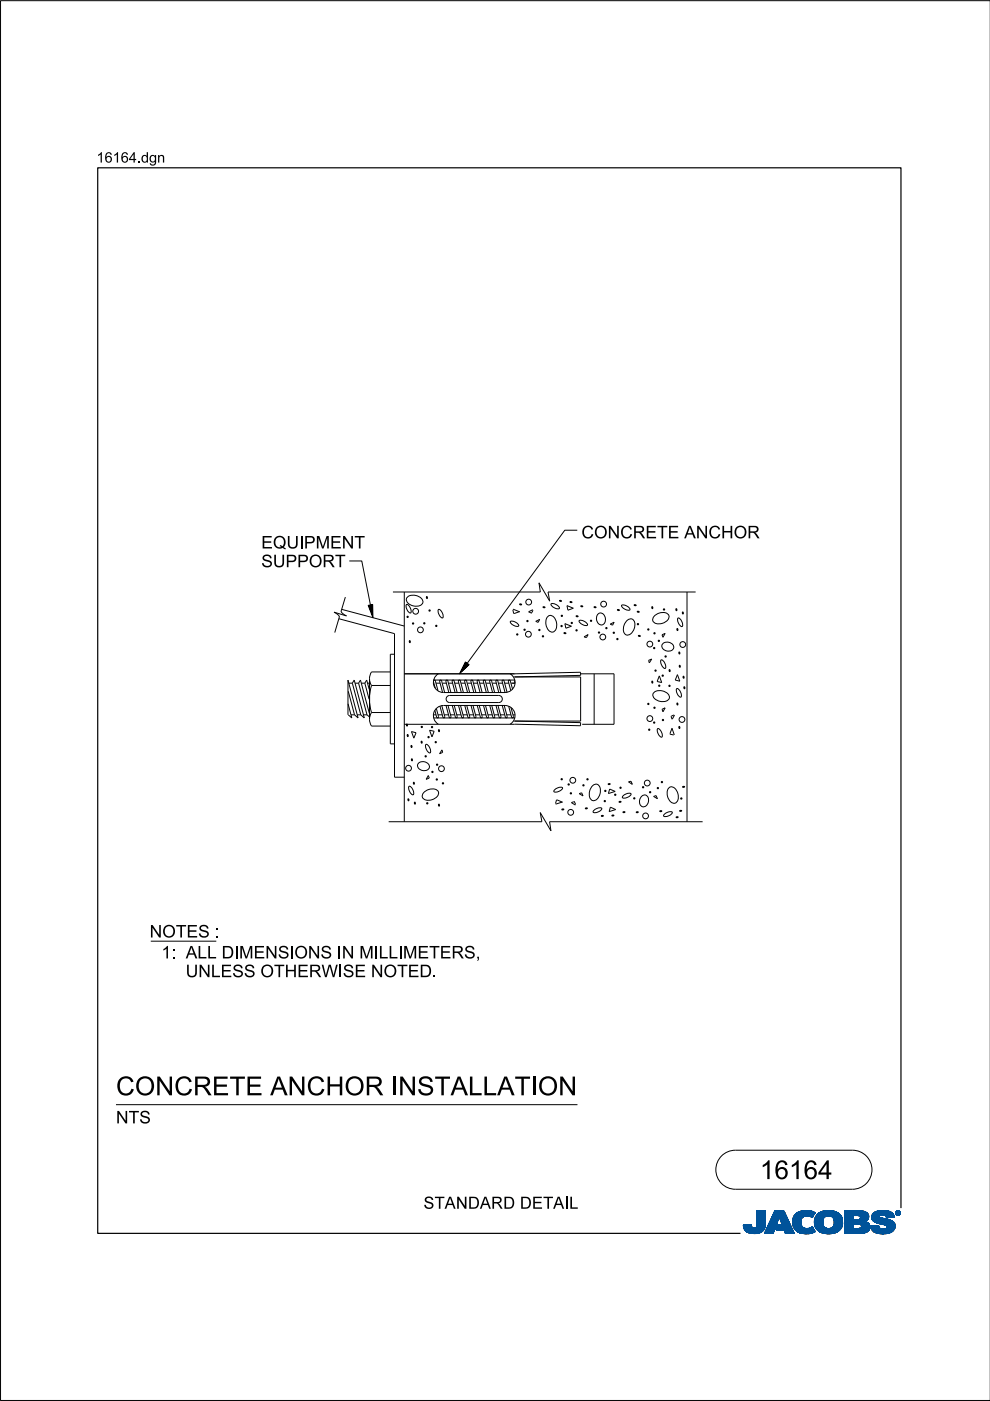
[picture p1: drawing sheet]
<svg xmlns="http://www.w3.org/2000/svg" width="210mm" height="297mm" viewBox="0 0 210 297" stroke-linecap="round" stroke-linejoin="round" font-family="sans-serif">
<defs><g id="words">
<g font-size="4">
<text x="24.6" y="232.2">CON</text>
<text x="36.9" y="232.2">CRETE AN</text>
<text x="65" y="232.2">CH</text>
<text x="73" y="232.2">OR I</text>
<text x="84.4" y="232.2">N</text>
<text x="88.4" y="232.2">STALLATI</text>
<text x="114" y="232.2">ON</text>
<text x="161.1" y="250">16164</text>
</g>
<g font-size="2.6">
<text x="55.4" y="116.3">EQUI</text>
<text x="64.4" y="116.3">PM</text>
<text x="70" y="116.3">EN</text>
<text x="75.1" y="116.3">T</text>
<text x="123.3" y="114.1">CON</text>
<text x="131.5" y="114.1">CRETE AN</text>
<text x="150.2" y="114.1">CH</text>
<text x="155.6" y="114.1">OR</text>
<text x="55.4" y="120.3">SUPPORT</text>
<text x="31.7" y="198.8">N</text>
<text x="34.2" y="203.2">1:ALLDI</text>
<text x="34.4" y="198.8">OTES :</text>
<text x="50.7" y="203.2">M</text>
<text x="53.8" y="203.2">EN</text>
<text x="58.9" y="203.2">SI</text>
<text x="62.4" y="203.2">ON</text>
<text x="72.5" y="203.2">N</text>
<text x="76.2" y="203.2">M</text>
<text x="80.3" y="203.2">L</text>
<text x="85.4" y="203.2">M</text>
<text x="88.5" y="203.2">ETERS,</text>
<text x="39.4" y="207.2">UN</text>
<text x="44.7" y="207.2">LESS OTH</text>
<text x="63" y="207.2">ERW I</text>
<text x="72.7" y="207.2">SE N</text>
<text x="81.3" y="207.2">OTED.</text>
<text x="24.6" y="238.2">N</text>
<text x="27.3" y="238.2">TS</text>
<text x="89.8" y="256.3">STAN</text>
<text x="99.2" y="256.3">DARD DETAI</text>
<text x="120.6" y="256.3">L</text>
</g>
<g font-size="2.2">
<text x="20.5" y="34.5">16164.</text>
<text x="29.9" y="34.5">dgn</text>
</g>
</g></defs>
<g fill="none" stroke="#00539a" stroke-width=".21">
<path d="M157.6 259.8h1.7M157.6 259.9h1.7M157.6 259.9l1.7 .1M157.6 260h1.8M158.1 259.7h1.2M159.3 259.7h-1.7l.1 .7M159.3 259.7h-.9M159.3 259.7l.1 .3M159.4 260l.1 .3M160.4 260l-.2 .3h2M160.5 259.6h1.8M160.5 259.6l-.1 .4"/>
<path d="M160.5 259.7h1.8M160.5 256.7v2.9M160.5 256.9h1.8M160.5 257.5h1.8M160.5 256.7h1.8v2.7M160.5 256.8h1.8M160.5 256.8l1.8 .1M160.5 256.9l1.8 .1M160.5 257h1.8M160.5 257.1h1.8M160.5 257.2h1.8M160.5 257.2l1.8 .1"/>
<path d="M160.5 257.3h1.8M160.5 257.4h1.8M160.5 257.4l1.8 .1M160.5 257.6h1.8M160.5 257.6l1.8 .1M160.5 257.7h1.8M160.5 257.8h1.8M160.5 257.9h1.8M160.5 258h1.8M160.5 258.1h1.8M160.5 258.1l1.8 .1M160.5 258.2h1.8"/>
<path d="M160.5 258.3h1.8M160.5 258.3l1.8 .1M160.5 258.4h1.8M160.5 258.5h1.8M160.5 258.5l1.8 .1M160.5 258.6h1.8M160.5 258.6l1.8 .1M160.5 258.7h1.8M160.5 258.8h1.8M160.5 258.9h1.8M160.5 259h1.8M160.5 259.1h1.8"/>
<path d="M160.5 259.2h1.8M160.5 259.3h1.8M160.5 259.8h1.8M162.2 260h-1.8M162.2 259.9v.3M162.2 259.9h-1.8M162.2 259.8h-1.7M162.3 259.4l-.1 .5M162.3 259.4v-2.7h-1.8v2.9M162.3 259.5h-1.8M162.3 259.6h-1.8M162.3 256.7l-1.8 .1"/>
<path d="M162.3 259.4h-1.8M163.7 258.1h3.1M163.7 258h3.1M163.7 257.9h3M163.8 257.8h2.9M163.8 257.7h2.9M163.8 257.7h2.8M163.9 257.6h2.7M163.9 257.5h2.7M164 257.4h2.5M164 257.3h2.5M164.1 257.2h2.3"/>
<path d="M164.1 257.1h2.3M164.1 257h2.3M164.2 257h2.1M164.2 256.9h2.1M164.2 256.8h2.1M164.3 256.7h1.9l2.2 4.8h-1.9l-.3-.8h-1.7l.4-1h1l-.7-1.7-1.3 3.5h-1.8zM164.5 260h-1.7M164.5 259.9l-1.7 .1M164.5 259.9h-1.7M164.5 259.8l-1.7 .1M164.6 259.8h-1.7M164.6 259.7l-1.7 .1"/>
<path d="M164.6 259.7h-1.7M164.6 259.6h-1.7M164.6 259.5l-1.6 .1M164.7 259.5h-1.7M164.7 259.4l-1.7 .1M164.7 259.4h-1.7M164.7 259.3l-1.6 .1M164.7 259.3h-1.6M164.8 259.2l-1.7 .1M164.8 259.2h-1.7M164.8 259.1l-1.6 .1M164.8 260h2.9"/>
<path d="M164.8 259.1h-1.6M164.8 259.9h2.9M164.8 259l-1.6 .1M164.9 259.9h2.7M164.9 259h-1.7M164.9 259.8h2.7M164.9 258.9h-1.6M164.9 258.8h-1.6M164.9 259.7h2.7M164.9 259.7l-.4 1 3.6 .1M165 258.7h-1.6M165 258.6l-1.6 .1"/>
<path d="M165 258.6h-1.6M165 258.5l-1.6 .1M165 258.5h-1.6M165.1 258.4l-1.6 .1M165.1 258.4h-1.6M165.1 258.3l-1.6 .1M165.1 258.3h-1.6M165.1 258.2l-1.5 .1M165.1 258.2h-1.5M165.2 258.1l-1.6 .1M165.2 258.1h-1.6M165.2 258l.7 1.7h-1"/>
<path d="M165.2 258l.7 1.7M165.3 258.1h1.5M165.3 258.1l1.6 .1M165.3 258.2h1.6M165.3 258.2l1.6 .1M165.3 258.3h1.6M165.4 258.3l1.6 .1M165.4 258.4h1.6M165.4 258.4l1.6 .1M165.4 258.5h1.6M165.4 258.5l1.7 .1M165.4 258.6h1.7"/>
<path d="M165.5 258.6l1.6 .1M165.5 258.7h1.6M165.5 258.8h1.7M165.5 258.9h1.7M165.6 258.9h1.6M165.6 259h1.7M165.6 259l1.7 .1M165.6 259.1h1.7M165.6 259.1l1.7 .1M165.7 259.2h1.7M165.7 259.2l1.7 .1M165.7 259.3h1.7"/>
<path d="M165.7 259.3l1.7 .1M165.7 259.4h1.7M165.8 259.4l1.7 .1M165.8 259.5h1.7M165.8 259.5l1.7 .1M165.8 259.6h1.7M166.2 256.7l2.2 4.8M166.2 256.8l-1.9-.1-2.2 4.8h1.8l1.3-3.5M168 258.9l.4 1.5M168 258.9h1.8M168 259h1.8M168 259.1h1.8"/>
<path d="M168 259.2h1.8M168 259.2l1.8 .1M168 259.3h1.8M168 259.3l1.8 .1M168.1 259.4h1.8M168.1 259.5h1.7M168.1 259.4l1.7 .1M168.1 259.5l1.8 .1M168.1 259.6h1.8M168.1 259.7h1.8M168.1 259.7l1.8 .1M168.1 259.8h1.8"/>
<path d="M168.1 259.8l1.8 .1M168.2 260h1.8M168.2 259.9h1.8M168.3 258l-.3 .9M168.9 257.3l-.6 .7M169.1 257.1h3.6M169.2 257h3.4M169.4 256.9h3.1M169.5 256.9h2.9M169.8 256.8h2.4M169.8 259.1a1.33 1.33 0 0 0 .8 1.4 1.33 1.33 0 0 0 1.5-.3l.2-.1M169.8 259.1h-1.8"/>
<path d="M169.8 259l-1.8 .1M169.9 258.8l-1.9 .1M169.9 258.8h-1.9M169.9 258.7h-1.9M169.9 258.6h-1.8M169.9 258.6l-1.9 .1M169.9 258.5l-1.8 .1M169.9 258.5h-1.8M169.9 258.4l-1.8 .1M170 258.4h-1.9M170 258.4l-.2 .7M170 258.3l-1.8 .1"/>
<path d="M170 258.3h-1.8M170 258.2l-1.8 .1M170.1 258.2h-1.9M170.1 258.1l-.1 .3M170.1 258.1l-1.9 .1M170.2 258.1h-2M170.3 258h-2.1M170.3 256.7l-1.4 .5M170.3 256.7h1.5M170.3 256.7a4 4 0 0 1 2.5 .4M170.4 258h-2.1M170.4 257.9h-2.1"/>
<path d="M170.6 257.8l-2.3 .1M170.6 257.9l-.5 .2M170.8 257.8h-2.5M171.4 257.8h1M171.5 256.7l-1.7 .1M171.5 256.7l.6 .1M171.7 257.8h.7M171.8 257.9h.6M171.9 258h.4M172.1 258.1h.2M172.2 258.1h.1M172.3 258h-.3"/>
<path d="M172.4 257.7l-4 .1M172.5 257.7h-4.1M172.5 257.6l-4 .1M172.5 257.6h-4M172.6 257h-3.3M172.6 257.5l-4.1 .1M172.6 257.5h-4M172.6 257.4l-4 .1M172.7 257.4h-4M172.7 259h1.8M172.7 259.2h1.8M172.7 259.3h1.8"/>
<path d="M172.7 259.3l1.8 .1M172.7 259.4h1.8M172.7 257.3l-3.9 .1M172.7 259.5h1.8M172.7 259.5l1.8 .1M172.7 259.6h1.8M172.7 259.7h1.8M172.7 258.6h1.8M172.7 257.3h-3.9M172.8 259.8h1.8M172.8 257.2l-3.9 .1M172.8 259.9h1.8"/>
<path d="M172.8 259.9l.3 .6M172.8 259.8l1.8 .1M172.8 259.9l1.8 .1M172.8 257.2h-3.9M172.8 260h1.8M172.8 257.1l-.6 1.1a1.75 1.75 0 0 0-1.6-.3M172.9 257.1l-3.9 .1M173 257.8h2.3M173 257.8l-.3 1.3h1.8M173 257.8h5.3M173.1 257.7h5.2M173.1 257.7h5.1"/>
<path d="M173.1 257.6h5.1M173.2 257.6h4.9M173.2 257.5h4.8M173.4 257.4h4.6M173.4 257.4h4.5M173.5 257.3h4.4M173.6 257.2l4.2 .1M173.6 257.2h4.1M173.7 257.1l4 .1M173.8 257.1h3.8M173.9 257h3.5M174 257h3.3"/>
<path d="M174.1 256.9h3.2M174.2 256.9h2.8M174.4 256.8h2.6M174.5 259h-1.8M174.5 259.2a1.15 1.15 0 0 0 1.3 1.3M174.5 259.2l-1.8-.1 .1 .8M174.5 258.9l-1.8 .1M174.5 258.9h-1.8M174.5 258.8l-1.8 .1M174.5 258.7l-1.8 .1M174.5 258.7h-1.8M174.5 258.6l-1.8 .1"/>
<path d="M174.5 258.5l-1.8 .1M174.6 258.5h-1.9M174.6 256.8h1.9M174.6 258.4l-.1 .8M174.6 258.4h-1.8M174.6 258.4l-1.9 .1M174.6 258.3l-1.8 .1M174.6 258.3h-1.8M174.7 258.2h-1.9M174.7 258.1l-.1 .3M174.8 258.1l-2 .1M174.8 258.1h-1.9"/>
<path d="M174.9 256.7a3.2 3.2 0 0 1 3.6 1.4l.1 .8-.1 1.1M174.9 258l-1.9 .1M175 258h-2M175.1 257.9l-.4 .2M175.1 257.9h-2.1M175.2 257.9h-2.2M175.3 257.8l-.2 .1M175.5 256.7h.7M175.7 257.8h-.4M175.7 257.8l.6 .1M176 257.8h2.4M176.2 257.9h2.2"/>
<path d="M176.3 257.9l.5 .5M176.4 258h2M176.4 256.7h-1.5a2.68 2.68 0 0 0-1.9 1.1M176.5 258l2 .1M176.5 258.1h2M176.6 258.1h1.9M176.6 258.2h1.9M176.7 258.2l1.8 .1M176.7 258.3h1.8M176.7 258.3l1.9 .1M176.7 259.9h1.8M176.7 258.4h1.9"/>
<path d="M176.8 258.4l.1 .5M176.8 258.4l1.8 .1M176.8 258.5h1.8M176.8 258.6h1.8M176.9 259.4h1.8M176.9 259.2l1.8 .1M176.9 259.1h1.8M176.9 259.2h1.8M176.9 258.9v.3M176.9 259.2a1.11 1.11 0 0 1-1.1 1.3M176.9 259h1.8M176.9 258.9h1.8"/>
<path d="M176.9 258.8h1.7M176.9 258.8l1.8 .1M176.9 258.7h1.7M176.9 259.3h1.8M176.9 259.3l1.8 .1M178 257.4l-4.7 .1M178.4 257.9h-2.1l.5 .5M178.5 259.7l-1.7 .1M178.5 259.8l-1.8 .1M178.5 259.8h-1.7M178.5 260l-.2 .5M178.5 259.9l-1.8 .1"/>
<path d="M178.5 260h-1.8M178.6 259.7h-1.8M178.6 258.5l-1.8 .1M178.6 259.6h-1.8M178.6 259.5l-1.8 .1M178.6 259.5h-1.8M178.7 259.4h-1.8M179.1 259.7h1.8M179.1 259.5h5.2M179.1 256.9h4.4M179.1 257.5h5M179.1 256.8h4"/>
<path d="M179.1 256.8h3.4M179.1 257h4.5M179.1 257.1h4.7M179.1 257.1l4.7 .1M179.1 257.2h4.8M179.1 257.2l4.8 .1M179.1 257.3h4.8M179.1 257.3l4.9 .1M179.1 257.4h4.9M179.1 257.4l5 .1M179.1 257.6h5M179.1 257.6l5 .1"/>
<path d="M179.1 257.7h5M179.1 257.7l1.8 .1M179.1 257.8h1.8M179.1 257.9h1.8M179.1 258h1.8M179.1 258.1h1.8M179.1 258.2h1.8M179.1 258.3h1.8M179.1 258.4h1.8M179.1 258.5h1.8M179.1 258.5l1.8 .1M179.1 258.6h4.8"/>
<path d="M179.1 258.7h4.7M179.1 258.7h4.6M179.1 258.8h4.5M179.1 258.9h4.5M179.1 258.9h4.3M179.1 259h4.4M179.1 259l4.5 .1M179.1 259.1h4.6M179.1 259.1l4.7 .1M179.1 259.2h4.8M179.1 259.2l4.9 .1M179.1 259.3h5"/>
<path d="M179.1 259.3l5.1 .1M179.1 259.4h5.1M179.1 259.4l5.1 .1M179.1 259.5l1.8 .1M179.1 259.6h1.8M179.1 259.8h1.8M179.1 259.9h1.8M179.1 260h1.8M180.9 257.7v.9M181.8 259.5h-.9v1v-1M181.8 259.5h.2M181.8 259.5l.8 .3"/>
<path d="M182.1 257.7l2.1 .1M182.2 257.8h2M182.2 259.5l2.1 .1M182.3 258.5h1.7M182.3 258.5l-1.4 .1M182.3 257.9h1.9M182.4 257.9h1.8M182.4 257.9v.1M182.4 257.9l-.4-.2h-1.1v.9M182.4 258h1.8M182.4 258v.3M182.4 258.3l-.1 .2"/>
<path d="M182.4 259.6h1.9M182.4 258.1h1.8M182.4 258.1l1.8 .1M182.4 258.2h1.8M182.5 259.7h1.9M182.5 256.9l1.1 .1M182.5 259.7l1.9 .1M182.6 259.8h1.8M182.6 259.8v.4l-.2 .2M182.7 259.9h1.7M182.9 256.8h-3.8v4.7M183.3 256.9l-4.2-.1v4.7"/>
<path d="M183.6 257l.4 .4M183.9 259.2l.2 .2M184 258.5l-2.1 .1M184 258.5h-1.8M184 257.4l.1 .2M184.1 258.4l-.8 .6 .6 .2M184.1 258.4h-1.8M184.1 258.3l-1.7 .1M184.1 258.3h-1.7M184.1 257.6l.1 .6M184.1 258.2l-1.7 .1M184.1 259.4l.3 .5v.6"/>
<path d="M184.2 258.2l-.1 .2M184.2 258h-1.8M184.4 259.9h-1.7M184.5 260h-1.8M184.6 259.9v.2M184.6 259.9h1.7M184.6 260h1.7M184.8 258.1h1.7M184.8 258l.2 .7M184.8 258h1.7M184.8 258.3h2.5M184.8 258.3l2.8 .1"/>
<path d="M184.8 258.1l1.8 .1M184.8 258.2h2M184.8 258.4h3M184.8 258.4l3.2 .1M184.9 258.2l2.1 .1M184.9 257.6h4.6M184.9 258.5h3.4M184.9 258.5l3.6 .1M184.9 258.6h3.7M184.9 257.5h4.5M185 257.5h4.4M185 258.6l3.7 .1"/>
<path d="M185 258.7h3.9M185 258.7l.6 .4M185 257.4h4.3M185 257.4h4.4M185.1 258.7l3.9 .1M185.1 258.8h.7M185.1 257.3h4.1M185.2 258.9h.6M185.2 258.9l4.1 .1M185.3 257.2h3.9M185.3 259h4M185.3 257.1l3.8 .1"/>
<path d="M185.4 257.1h3.7M185.4 259l4 .1M185.5 257h3.5M185.5 259.1h4M185.6 259.1l3.9 .1M185.6 259.1l.5 .2M185.7 259.2h3.9M185.7 256.9h3M185.8 259.2l3.8 .1M185.8 258.9h3.4M185.9 258.8h3.2M185.9 256.8h2.7"/>
<path d="M185.9 256.8l-.8 .5-.3 .7M185.9 256.8l.7-.1a3.3 3.3 0 0 1 2.7 .6h-4.2M186 259.3h3.6M186.1 256.8h2.3M186.1 259.4h3.6M186.1 259.3l1.5 .4 .4 .2M186.3 259.8l-.5 .1M186.3 259.8l-1.7 .1M186.3 259.8v.3M186.3 259.4h3.4M186.4 257.9h-1.6M186.4 257.9l.1 .1"/>
<path d="M186.5 257.9h-1.7M186.5 257.8h-1.7M186.5 258v.1M186.5 257.8l-.1 .1M186.5 257.7h-1.6M186.5 259.4l3.2 .1M186.5 258.1l.1 .1M186.6 257.6l-1.7 .1M186.6 258.2l.4 .1M186.7 256.7h.8M186.7 259.5h3M186.9 257.6h-2"/>
<path d="M186.9 259.5l2.9 .1M187 258.3l1.7 .4 .9 .6M187.2 259.6h2.6M187.4 259.7h2.4M187.4 257.6h2.1M187.6 257.6l1.9 .1M187.6 259.7h2.2M187.6 257.7h2M187.7 257.7a1.07 1.07 0 0 0-1.2 .1M187.7 257.7l.1 .1M187.7 257.8h1.9M187.8 257.8h1.7"/>
<path d="M187.8 256.7h-1.3M187.8 257.8l.1 .4 1.1-.1M187.8 257.9h1.7M187.8 257.9h1.8M187.9 258h1.7M187.9 258l1.7 .1M187.9 258.1h1.7M187.9 259.9h1.9M188 259.9l.1 .2M188 260h1.8M188.1 257h-2.6M188.2 257h.6"/>
<path d="M188.7 256.9h-2.9M189.3 257.3l.3 .8-1.7 .1M189.6 259.3l.2 .4v.6M189.8 259.9l-1.8 .1M189.8 259.8h-2.1M189.8 259.8h-1.9M189.9 257.2v.1M189.9 257.1h.1M189.9 257.2h.1M189.9 257.3h.1M189.9 257.3l.2 .3M190 257.4h.1"/>
<path d="M190 257.4l.1 .1M190 257.5h.2M190 257.2v.1M190 257.2l.2 .3M190 257.3l.2 .2M190 257.1h-.1M190 257h-.1M190.1 257h-.2M190.1 257.5l.2 .1M190.1 256.9h-.1M190.1 257.6h.6M190.2 256.8l-.1 .1"/>
<path d="M190.2 257.5l.2 .1M190.2 257.5l-.1 .1M190.2 257.6h.4M190.2 256.9h.4M190.2 256.9h.4l-.1 .3 .2 .3-.3-.3-.2 .3zM190.2 256.9v.6l.1-.3 .3 .3M190.2 257h.4M190.2 257.1h.1M190.2 257.1h.5M190.2 257.2h.5M190.2 257.2l.3 .1M190.2 257.3h.1"/>
<path d="M190.2 257.4h.1M190.2 257.4l.1 .1M190.2 256.8h-.1M190.3 257h.2v.1l-.2 .1zM190.3 257v.2M190.3 257h-.1M190.4 257.2l.2 .3M190.4 257.6h.1M190.4 256.8h-.2l-.2 .4M190.4 256.7a.5 .5 0 0 1 .5 .5 .5 .5 0 0 1-.5 .5M190.4 256.8l.4 .2v.2M190.4 256.7a.5 .5 0 0 0-.5 .5 .5 .5 0 0 0 .5 .5l-.3-.1"/>
<path d="M190.4 256.8l.3 .1 .1 .3M190.4 256.7l-.4 .2-.1 .3M190.4 256.7v.1M190.4 257.6v.1M190.4 256.7l.3 .1 .2 .4M190.4 257h-.1l.1 .2M190.4 257l.2 .1-.2 .1M190.4 257h.1M190.5 257.3h.1M190.5 257.3l.1 .1M190.5 257.2l.2 .3M190.5 257.4h.1"/>
<path d="M190.5 257.1h.2M190.5 257.4l.2 .1M190.5 257l-.1 .2M190.5 256.7h-.3M190.6 257.5h.2M190.6 256.8h.1M190.6 257.1l-.1 .1M190.7 257.1h-.1M190.7 257.1l-.2 .1M190.7 257.1l-.5-.2v.6l.1-.3M190.7 257h-.1M190.7 256.8l.1 .1"/>
<path d="M190.7 256.8h-.6M190.7 256.9h.2M190.8 257h.1M190.8 257.6h-.2M190.8 257.2v.2l-.4 .2M190.8 257.2l-.1 .3-.3 .1M190.8 257.1h.1M190.8 257.2h.1M190.9 257.4l-.2 .1M190.9 257.4h-.1M190.9 257.3l-.1 .1M190.9 257.3h-.1"/>
<path d="M190.9 257.2h.1M190.9 257.2l-.1 .3-.4 .2M190.9 257.1h-.1M157.7 260.1h1.7M157.7 260l1.7 .1M157.7 260.2h1.8M157.7 260.2l1.8 .1M157.7 260.3h1.8M157.7 260.3l1.9 .1M157.7 260.4h4.4M157.7 260.4l.4 .5M157.7 260.4l4.4 .1"/>
<path d="M157.8 260.5h4.3M157.8 260.6h4.3M157.8 260.7h4.2M157.9 260.7h4.1M157.9 260.8h4M158 260.8h3.9M158 260.9h3.9M158.1 260.9h3.3M158.1 261h3.6M158.2 261h3.5M158.3 261.1h3.2M158.4 261.2h3.1"/>
<path d="M158.5 261.2h2.9M158.6 261.3h2.7M158.7 261.4h2.4M158.8 261.4h2.1M159.1 261.5h1.6M159.5 260.3l.3 .1 .4-.1M159.7 261.5h.7M160.9 261.4h.1M161.5 260.9h.2M161.6 261.1h-3.3M162.1 260.3l-2 .1M162.2 260.2l-1.9 .1"/>
<path d="M162.2 260.2a2.25 2.25 0 0 1-2.8 1.3l-.9-.2-.4-.4M162.2 260.2h-1.9M162.2 260.1l-1.8 .1M162.2 260.1h-1.8M162.2 260l-1.8 .1M164 261.4h-1.9M164 261.3l-1.9 .1M164 261.3h-1.8M164 261.2l-1.8 .1M164 261.2h-1.8M164.1 261.1l-1.9 .1M164.1 261.1h-1.8"/>
<path d="M164.1 261l-1.8 .1M164.1 261h-1.8M164.1 260.9l-1.8 .1M164.2 260.9h-1.8M164.2 260.8l-1.8 .1M164.2 260.8h-1.8M164.2 260.7l-1.8 .1M164.2 260.7h-1.7M164.2 260.6l-1.7 .1M164.3 260.6h-1.8M164.3 260.5h-1.8M164.3 260.4l-1.7 .1"/>
<path d="M164.3 260.4h-1.7M164.3 260.3l-1.7 .1M164.4 260.3h-1.8M164.4 260.2l-1.7 .1M164.4 260.2h-1.7M164.4 260.1l-1.7 .1M164.4 260.1h-1.7M164.5 260l-1.8 .1M164.5 260.7h3.5M164.6 260.7h3.4M164.6 260.6h3.4M164.6 260.5h3.4"/>
<path d="M164.6 260.5h3.3M164.6 260.4h3.3M164.7 260.4h3.2M164.7 260.3h3.2M164.7 260.3h3.1M164.7 260.2h3.1M164.8 260.1h3M164.8 260.1h2.9M166.3 260.8h1.8M166.3 260.8l1.8 .1M166.3 260.9h1.8M166.3 260.9l1.8 .1"/>
<path d="M166.3 261h1.9M166.3 261l1.9 .1M166.4 261.1h1.8M166.4 261.1l1.8 .1M166.4 261.2h1.9M166.4 261.2l1.9 .1M166.4 261.3h1.9M166.5 261.3l1.8 .1M166.5 261.4h1.9M166.5 261.5h1.9M166.5 261.5l-.3-.8 .3 .8h1.9M168.2 260l1.9 .1"/>
<path d="M168.2 260.1h1.9M168.2 260.1l1.9 .1M168.2 260.2h2M168.3 260.2l2 .1M168.3 260.3h2.1M168.3 260.3l2.2 .1M168.3 260.4h2.5M168.4 260.4l.6 .7M168.4 260.4l4.1 .1M168.5 260.5h4M168.5 260.6h4M168.6 260.7h4"/>
<path d="M168.6 260.7l4 .1M168.7 260.8h3.9M168.7 260.8l4 .1M168.8 260.9h3.9M168.9 260.9l3.8 .1M168.9 261h3.9M169 261l3.8 .1M169 261.1h3.9M169 261.1a4.2 4.2 0 0 0 3.8 0M169.1 261.1h3.8M169.2 261.2h3.5M169.3 261.3h3.2"/>
<path d="M169.5 261.4h2.8M169.6 261.4h2.6M170 261.5h2M170.6 261.6h.4M171.5 260.4h.9M171.6 260.4h.8M171.8 261.5h-1.5M171.8 260.3h.6M172 260.3h.3M172 260.2h.3M172.1 260.2h.2M172.2 260.1h.1"/>
<path d="M172.3 260.1l.6 1M172.6 261.2l-3.3 .1M172.8 260.1h1.9M172.9 260.1l1.9 .1M172.9 260.2h1.9M172.9 260.2l2 .1M172.9 260.3h2.2M173 260.3l2.1 .1M173 260.4h2.4M173 260.4h5.3M173.1 260.5h5.2M173.1 260.5l.7 .6 .8 .4"/>
<path d="M173.1 260.6h5.2M173.2 260.6h5M173.3 260.7h4.9M173.3 260.7h4.8M173.3 260.8h4.7M173.4 260.9h4.5M173.5 260.9h4.4M173.5 261h4.3M173.6 261h4.2M173.7 261.1h4M173.8 261.1h3.8M173.8 261.2h3.7"/>
<path d="M174 261.2h3.4M174.2 261.4h2.9M174.3 261.4h2.7M175.1 261.5h1.4M175.3 261.6h.4M176.6 260.2h1.9M177 261.4l-1 .2-1.4-.1h2.2M177.3 261.3h-3.3M178.1 260.8h-4.8M178.3 260.5l-.6 .6-.7 .3M178.3 260.4h-2.2M178.4 260.3l-2.2 .1"/>
<path d="M178.4 260.3h-2l-.6 .2M178.5 260.2l-2.1 .1M178.5 260.2h-2M178.5 260.1h-1.9M178.5 260l-1.9 .1M179.1 261.5h3.4M179.1 260.1h1.8M179.1 260.1l1.8 .1M179.1 260.2h1.8M179.1 260.2l1.8 .1M179.1 260.3h1.8M179.1 260.4h1.8"/>
<path d="M182.3 260.4h2.1M182.4 260.4h2M182.4 260.4l-.6 .1M183.1 261.4l-4 .1M183.4 261.3l-4.3 .1M183.5 261.3h-4.4M183.7 261.3h-.1M183.7 261.2l-4.6 .1M183.8 261.2h-4.7M183.9 261.1l-4.8 .1M184 261.1h-4.9M184 261l-4.9 .1"/>
<path d="M184.1 261l-.8 .4-1.1 .1M184.1 261h-5M184.1 260.9l-5 .1M184.2 260.9h-5.1M184.2 260.8l-5.1 .1M184.3 260.8h-5.2M184.3 260.7l-5.2 .1M184.3 260.7h-5.2M184.4 260.6l-5.3 .1M184.4 260.6h-5.3M184.4 260.5h-5.3M184.4 260.5l-.3 .5"/>
<path d="M184.4 260.4l-5.3 .1M184.5 260l-1.8 .1M184.5 260.2l-2 .1M184.5 260.3h-2M184.5 260.1h-1.9M184.5 260.2h-1.9M184.6 260l1.7 .1M184.6 260.1l.1 .3M184.6 260.1h1.8M184.6 260.2h1.8M184.6 260.1l1.8 .1M184.6 260.2l1.8 .1"/>
<path d="M184.7 260.3h1.8M184.7 260.3l1.8 .1M184.7 260.4a2.52 2.52 0 0 0 2.7 1.2M184.7 260.4h1.9M184.7 260.5h2M184.7 260.5h2.1M184.8 260.6h2.1M184.8 260.6h4.8M184.8 260.7h4.7M184.9 260.8h4.6M184.9 260.8h4.5M185 260.9h4.4"/>
<path d="M185.1 260.9h4.3M185.1 261h4.3M185.2 261.1h4M185.2 261.1h3.9M185.3 261.2h3.7M185.4 261.2h3.5M185.5 261.3h3.4M185.7 261.3h3.1M185.8 261.4h2.7M185.9 261.5h2.4M186.3 260.1a1.08 1.08 0 0 0 1.4 .5M186.4 261.5h1.6"/>
<path d="M186.6 261.6h.9M188 260.4h1.8M188 260.4l-.3 .2M188.1 260.3h1.7M188.1 260.1l-.1 .3M188.1 260.2h1.7M188.3 261.5l-.9 .1M188.9 261.3l-.6 .2M189.3 261.1h-4.1M189.4 260.9l-.5 .4M189.6 260.7h-4.8M189.7 260.6h-2"/>
<path d="M189.7 260.5h-1.9M189.7 260.5h-1.8M189.7 260.4h-1.7M189.7 260.3h-1.6M189.8 260.2h-1.7M189.8 260.3l-.4 .6M189.8 260.1h-1.7M189.8 260h-1.7"/>
<circle cx="190.4" cy="257.2" r=".51"/>
<circle cx="190.4" cy="257.2" r=".42"/>
</g>
<g fill="none" stroke="#000" stroke-width=".21">
<path d="M210 .1h-209.9v296.8h209.9M74.1 118.9h2.6l2 10-.1-.2 .1-.1 .1 .8-.4-.8 .5-.1v1.4l-.5-1.4 .5-.2 .1 2.1-.8-2 .8-.2 .1 2.8-1-2.6 .9-.2M122.4 112.4h-2.6l-21.2 28.8 .2-.3 .2 .1-.6 .6 .4-.8 .3 .2-1 1 .6-1.3 .6 .2-1.5 1.5 .9-1.9 .7 .4-2 2 1.3-2.5 .7 .5M71.9 131.2l11.7 3.1v30.5h2.1M71.9 130.8l-.9 3.3M72.5 129.2l13.2 3.5M73.2 126.6l-.9 3.1 .5 .5 .7 .4-2.7-.8 .9 .6 .2 .5M83.3 125.5h31.3l-.3-1.9 2.2 3.9-.3-2h31.3M83.6 138.7h-.8v19h.8M85.7 125.5v48.7M86.2 128.2a1.46 1.46 0 0 1 .9 1.8 1.47 1.47 0 0 1-.9-1.8zM86.4 126.6a2.22 2.22 0 0 1 3.3 .9 1.55 1.55 0 0 1-2.4 .9 1.19 1.19 0 0 1-.9-1.8z"/>
<path d="M86.9 135.8l.1 .2-.1 .3-.1-.2zM90.5 126.5l.1 .2-.1 .2-.1-.2zM93 129.2a1.46 1.46 0 0 1 .8 1.8 1.47 1.47 0 0 1-.8-1.8zM108.2 131.8a1.47 1.47 0 0 1 1.8 .9 1.47 1.47 0 0 1-1.8-.9zM108.7 129.3l.2 .8M108.8 129.2l1.4 .5M110.2 128.1l.2-.1 .2 .2-.2 .1zM110.2 129.7l-1.2 .4M112.1 129.7l.5 .2M113 129.3l-.9 .4M113 129.4l-.4 .7M113.6 131.7l.8-.4-.3 .7z"/>
<path d="M115.1 128.7l.3-.1 .2 .2-.3 .1zM116.2 130.7a1.05 1.05 0 0 1 1.6 .7 1.86 1.86 0 0 1-.6 2.6 2.05 2.05 0 0 1-1.3-2.9zM116.8 128.1a1.47 1.47 0 0 1 1.8 .9 1.47 1.47 0 0 1-1.8-.9zM118.6 127.4l.3-.1 .2 .1-.3 .1zM119.6 134.2l.2-.1 .2 .2h-.2zM119.8 132.2l1.4 .6-1.2 .4zM120.2 128.4l1.4 .6-1.2 .4zM120.8 127.6l.3-.1 .2 .2-.3 .1zM122.1 130.6l.3-.1 .2 .2-.3 .1zM122.8 131.6a1.47 1.47 0 0 1 1.8 .9 1.47 1.47 0 0 1-1.8-.9zM123.1 128.5l.3-.1 .2 .2-.3 .1zM123.8 135l.9-.5-.4 .7z"/>
<path d="M125.9 128.7l.3-.1 .2 .2h-.3zM126.8 130.2a.98 .98 0 0 1 1-.1 .98 .98 0 0 1 .6 1 .95 .95 0 0 1-.3 1.1 .95 .95 0 0 1-1.2 0l-.3-.5-.1-.6zM129.4 132.3l.8-.4-.3 .7zM130.9 129.3l.2-.1 .2 .2h-.2zM131.8 128.4a1.47 1.47 0 0 1 1.8 .9 1.47 1.47 0 0 1-1.8-.9zM132.8 131.7a.96 .96 0 0 1 1.2-.5 .96 .96 0 0 1 .6 1.1 2.01 2.01 0 0 1-1.8 2.3 1.93 1.93 0 0 1 0-2.9zM134.4 128.3l.3-.1 .2 .2h-.3zM135.1 129.7l.2-.1 .2 .1-.2 .1zM135.3 134.8l.3-.1 .2 .2h-.3zM138.3 128.6l.1 .2-.1 .3-.1-.2zM138.9 130.5a2.01 2.01 0 0 1 2.9 0 2.06 2.06 0 0 1-2.9 1.6 .92 .92 0 0 1-.5-.8 .92 .92 0 0 1 .5-.8zM140.2 139.9a1.47 1.47 0 0 1 .8 1.8 1.46 1.46 0 0 1-.8-1.8z"/>
<path d="M140.4 134.6l.6-.3-.4 .8zM140.6 136.4a1.4 1.4 0 0 1 2.2 1 1.34 1.34 0 0 1-1.4 .6 1.34 1.34 0 0 1-1.1-1.2zM143.4 129l.1 .2-.1 .3-.1-.2zM143.6 133.3l.1 .2v.2l-.2-.2zM143.8 131a1.47 1.47 0 0 1 .8 1.8 1.46 1.46 0 0 1-.8-1.8zM144 138.2l.1 .2v.3l-.2-.2zM144.8 129.7l.1 .2-.1 .3-.1-.2zM145.7 125.5v48.7M73.8 149.2l.8 3-.8-.6M73.8 146.6l1.4 5M74 144.8h.7M74.4 151.6h.8"/>
<path d="M74.7 144.8l1.8 6.8M74.7 144.8l.4-.6 2.1 8-.7-.6M75.2 151.6l.7 .6-2.1-8v7.4M75.3 144.8h.7M75.7 151.6h.8M76 144.8l1.8 6.8M76 144.8l.4-.6 1.9 7M76.6 144.8h.8M77.1 151.6h.7M77.4 144.8l.3-.6 .6 1.9M77.4 144.8l.9 3.4M77.8 151.6l.5 .4"/>
<path d="M77.9 144.8h.4M78.3 143.9l.2 .8 .3 .6M78.3 152.5l.2 .8 .3 .6h4M78.3 143.9v8.6M78.8 145.3a10 10 0 0 0 0 5.8M78.8 151.1h4M78.8 145.3h4M78.8 151.1l-.3 .7-.2 .7M82.8 142.5h-4l-.4 .7-.1 .7M85.7 142.9h23.4l14-.4v.7l-13.9 .3M86.2 153.5l.2 .2-.1 .2-.1-.2zM86.4 155.7l.2 .2-.1 .3-.2-.2z"/>
<path d="M87.2 158l.2 .2-.1 .3-.2-.2zM87.2 155.1l1 .3-.5 1.1zM89.4 157.1l.1 .2-.1 .3-.1-.2zM90.3 157.8a1.46 1.46 0 0 1 .9 1.8 1.47 1.47 0 0 1-.9-1.8zM91.1 154.8l1 .2-.5 1.2zM91.9 144.5l.4 1.4M91.9 144.3h.4l.6 2.2M92 144.2h17.1M92 151.6h.4M92 152.2h17.2M92.4 144.8h.9M92.5 150.2l.5 1.8-.2 .2-.2-.2-.4-1.4"/>
<path d="M92.9 151.6h.9M92.9 142.9a2.13 2.13 0 0 0-.9 2.4 2.13 2.13 0 0 0 2 1.5h13.1M92.9 153.5a2.14 2.14 0 0 1-.9-2.4 2.14 2.14 0 0 1 2-1.5h13.1a2.13 2.13 0 0 1 2 1.6 2.13 2.13 0 0 1-.9 2.4M93 154.7l.2 .2-.1 .2-.1-.2zM93.7 149.6l.6 2.4-.2 .2-.2-.2-.6-2.3M93.7 159l.2 .5-.7 .3zM93.8 144.8h.8M93.8 146.7l-.6-2.3 .2-.2 .2 .2 .7 2.5M94.2 151.6h.9M94.6 149.6l.6 2.4 .3 .2 .1-.2-.6-2.4M94.8 147.7l.5-.2h10.5a.75 .75 0 0 1 .7 .7 .75 .75 0 0 1-.7 .8l-10.5-.1a.75 .75 0 0 1-.7-.4 .75 .75 0 0 1 .2-.8zM95.1 146.7l-.6-2.3 .2-.2 .3 .2 .6 2.3"/>
<path d="M95.1 144.8h.9M95.5 151.6h.9M95.9 149.6l.7 2.4 .2 .2 .2-.2-.7-2.4M96.5 146.7l-.7-2.3 .3-.2 .2 .2 .6 2.3M96.5 144.8h.8M96.9 151.6h.8M97.2 149.6l.7 2.4 .2 .2 .2-.2-.7-2.4M97.8 144.8h.8M97.8 146.7l-.6-2.3 .2-.2 .2 .2 .6 2.3M98.2 151.6h.9M98.5 149.6l.7 2.4 .2 .2 .2-.2-.6-2.4M99.1 144.8h.8"/>
<path d="M99.1 146.7l-.6-2.3 .2-.2 .2 .2 .7 2.3M99.5 151.6h.9M99.9 149.6l.6 2.4 .3 .2 .1-.2-.6-2.4M100.4 144.8h.9M100.4 146.7l-.6-2.3 .2-.2 .3 .2 .6 2.3M100.8 151.6h.9M101.2 149.6l.7 2.4 .2 .2 .1-.2-.6-2.4M101.8 144.8h.8M101.8 146.7l-.7-2.3 .3-.2 .2 .2 .6 2.3M102.2 151.6h.8M102.5 149.6l.7 2.4 .2 .2 .2-.2-.7-2.4M103.1 146.7l-.6-2.3 .2-.2 .2 .2 .6 2.3"/>
<path d="M103.1 144.8h.8M103.5 151.6h.9M103.8 149.6l.7 2.4 .2 .2 .2-.2-.6-2.4M104.4 144.8h.8M104.4 146.7l-.6-2.3 .2-.2 .2 .2 .7 2.3M104.8 151.6h.9M105.2 149.6l.6 2.4 .3 .2 .1-.2-.6-2.4M105.7 146.7l-.6-2.3 .2-.2 .3 .2 .6 2.3M105.7 144.8h.9M106.1 151.6h.9M106.5 149.6l.6 2.4 .3 .2 .1-.2-.6-2.4M107.1 144.8h.8"/>
<path d="M107.4 151.6h.9M107.5 146.7l-.6-2.3-.2-.2-.3 .2 .7 2.4M107.9 149.7l.6 2.3 .2 .2 .2-.2-.6-2M108.2 142.9a2.13 2.13 0 0 1 .9 2.3 2.13 2.13 0 0 1-2 1.6M108.7 146.1l-.5-1.7-.2-.2-.2 .2 .5 2M108.8 151.6h.4M108.9 143.5h14.2v9.4h-14.2M109.2 144.3v.5h-.8M109.2 152.9l13.9 .3v.7l-13.9-.4-23.5 .1M123.1 142.9h7.1v10.7h-6.8M126 142.9v10.7M137.5 140l.7-.3-.5 .8z"/>
<path d="M138.3 144.4l.1 .2-.1 .2-.1-.2zM138.7 146.8a2.22 2.22 0 0 1 3.2 1 1.55 1.55 0 0 1-2.3 .8 1.19 1.19 0 0 1-.9-1.8zM139.5 154.5a1.47 1.47 0 0 1 .8 1.8 1.46 1.46 0 0 1-.8-1.8zM139.8 143.3l.5 1.4-1-.2zM140.4 150.4l.6-.3-.4 .8zM141.9 142l.2 .2-.1 .2-.1-.2zM142 155.6l.8 .2M142.3 152l.2 .5M142.5 154.4l.5 1.4M142.5 154.4l-.5 1.2M142.9 151.6l-.7 .3M143 151.6l-.4 .9"/>
<path d="M143.5 146a1.47 1.47 0 0 1 .9 1.8 1.46 1.46 0 0 1-.9-1.8zM143.6 149l.1 .2v.3l-.2-.2zM143.6 143l.5 1.4-.9-.2zM144 154l.1 .2v.3l-.2-.2zM144.1 141.1l.1 .2v.2l-.2-.2zM144.9 143.4l.1 .2v.2l-.2-.2zM145.1 145.6l.1 .2-.1 .2-.1-.2zM82.4 174.2h32.5l-.4-1.9 2.3 3.9-.3-2h32.5M86.6 169.3l.1 .3-.1 .2-.1-.2zM86.8 166.7a1.46 1.46 0 0 1 .8 1.8 1.47 1.47 0 0 1-.8-1.8zM87.3 160.9l.2 .2-.1 .2-.2-.2zM87.7 165.8l.2 .2-.1 .3-.2-.2z"/>
<path d="M87.9 170.1l.2 .2-.1 .2-.1-.2zM88.8 161.8a1.4 1.4 0 0 1 2.2 .9 1.34 1.34 0 0 1-1.4 .7 1.34 1.34 0 0 1-1.1-1.2zM89.8 168.1a2.05 2.05 0 0 1 3.2-.2 2.06 2.06 0 0 1-3 1.6l-.3-.3-.2-.4zM90.8 164.4l.2 .6-.6 .2zM93 170.5l.2 .2-.1 .2-.1-.2zM117.6 167.4l.6-.3a.96 .96 0 0 1 1.1-.1 1.47 1.47 0 0 1-1.9 .8zM118 169.5l-.2 .9M118.1 169.6l1.2 .5M119.2 171.6h.4l-.4 .1zM119.2 170.1l-1.4 .4M121.2 170.2l.8 .5M121.7 170l-.6 .2"/>
<path d="M121.7 169.9l.3 .7M122.8 168.3l.5-.2 .3 .7zM124.1 171.3l.4 .1-.3 .1zM125.7 166.6a.99 .99 0 0 1 1.2-.2 .99 .99 0 0 1 .4 1.2 1.86 1.86 0 0 1-1.6 2.1 1.93 1.93 0 0 1-.2-2.9zM125.9 171.8l.6-.4a.96 .96 0 0 1 1.1 0 1.47 1.47 0 0 1-1.8 .8zM127.5 172.9l.4 .1-.3 .1zM129 166.2h.4l-.4 .1zM129.3 167.3l1.1 .5-1.4 .4zM129.4 171.1l1.1 .5-1.3 .5zM129.8 172.8l.4 .1-.4 .1zM131.3 169.9l.4 .1-.4 .1zM132.1 168.7l.6-.4a.96 .96 0 0 1 1.1 0 1.47 1.47 0 0 1-1.8 .8z"/>
<path d="M132.1 172.1l.4 .1-.4 .1zM133.3 165.8l.5-.2 .3 .7zM134.9 172.1l.4 .1-.3 .1zM136.1 168.8a.87 .87 0 0 1 1.1-.1 .87 .87 0 0 1 .3 1 1.07 1.07 0 0 1-.5 1.1 1.07 1.07 0 0 1-1.2 0l-.2-.6v-.6zM138.6 168.9l.5-.2 .3 .6zM139.9 171.9l.4 .1-.4 .1zM140.9 172.6l.6-.4a.96 .96 0 0 1 1 0 1.47 1.47 0 0 1-1.8 .8zM141.8 167.1a1.05 1.05 0 0 1 1.7 .5 1.86 1.86 0 0 1-.4 2.7 2.04 2.04 0 0 1-1.6-2.7zM143.4 173.2h.4l-.4 .2zM144.1 171.9h.4l-.3 .1zM144.8 166.8h.4l-.4 .1zM32 199.5h13.9"/>
<path d="M24.6 234.2h97.8M153 245.1l1.3-.9 1.6-.3h24.8a4.1 4.1 0 0 1 4.2 4.1 4.1 4.1 0 0 1-4.2 4.1h-24.8a4.1 4.1 0 0 1-3.8-2.5 4.1 4.1 0 0 1 .9-4.5z"/>
<circle cx="86.4" cy="130.8" r=".14"/>
<circle cx="87.6" cy="132.2" r=".14"/>
<circle cx="88.1" cy="129.6" r=".61"/>
<circle cx="89.1" cy="133.5" r=".61"/>
<circle cx="90" cy="132.2" r=".14"/>
<circle cx="91.1" cy="129.4" r=".14"/>
<circle cx="92.5" cy="132.7" r=".14"/>
<circle cx="109.7" cy="134.5" r=".14"/>
<circle cx="111.2" cy="133.5" r=".14"/>
<circle cx="111.8" cy="131.7" r=".14"/>
<circle cx="112" cy="134.5" r=".61"/>
<circle cx="112.1" cy="127.7" r=".61"/>
<circle cx="114.4" cy="133.6" r=".14"/>
<circle cx="115.1" cy="134.9" r=".14"/>
<circle cx="119.1" cy="132.7" r=".14"/>
<circle cx="119.1" cy="130.6" r=".14"/>
<circle cx="121.2" cy="132.1" r=".14"/>
<circle cx="122.2" cy="133.6" r=".14"/>
<circle cx="125.3" cy="131.6" r=".14"/>
<circle cx="127" cy="134.1" r=".14"/>
<circle cx="127.8" cy="135.1" r=".61"/>
<circle cx="128" cy="128.1" r=".61"/>
<circle cx="128.6" cy="133.2" r=".14"/>
<circle cx="130.1" cy="134.2" r=".14"/>
<circle cx="130.9" cy="135.5" r=".14"/>
<circle cx="135.3" cy="132.3" r=".14"/>
<circle cx="137.5" cy="133.5" r=".14"/>
<circle cx="137.8" cy="136.6" r=".61"/>
<circle cx="138.7" cy="137.4" r=".14"/>
<circle cx="138.8" cy="134.3" r=".14"/>
<circle cx="139.7" cy="135.9" r=".14"/>
<circle cx="140.8" cy="129.2" r=".14"/>
<circle cx="141.1" cy="139.2" r=".14"/>
<circle cx="144.8" cy="136.7" r=".61"/>
<circle cx="89.4" cy="154.1" r=".14"/>
<circle cx="90.9" cy="156.3" r=".14"/>
<circle cx="91.6" cy="154.2" r=".14"/>
<circle cx="92.4" cy="157.4" r=".14"/>
<circle cx="137.5" cy="149.2" r=".14"/>
<circle cx="137.7" cy="154.7" r=".14"/>
<circle cx="137.8" cy="152.4" r=".61"/>
<circle cx="138.7" cy="153.2" r=".14"/>
<circle cx="138.8" cy="150.1" r=".14"/>
<circle cx="139" cy="142.2" r=".14"/>
<circle cx="139.8" cy="145.4" r=".14"/>
<circle cx="140.5" cy="143.3" r=".14"/>
<circle cx="140.6" cy="152.7" r=".14"/>
<circle cx="141.9" cy="145.4" r=".14"/>
<circle cx="144.6" cy="152.5" r=".61"/>
<circle cx="86.6" cy="162.9" r=".61"/>
<circle cx="90.3" cy="160.4" r=".14"/>
<circle cx="90.6" cy="170.3" r=".14"/>
<circle cx="91.7" cy="163.7" r=".14"/>
<circle cx="92.6" cy="165.3" r=".14"/>
<circle cx="92.7" cy="162.1" r=".14"/>
<circle cx="93.6" cy="163" r=".61"/>
<circle cx="93.9" cy="166.1" r=".14"/>
<circle cx="119.1" cy="165.2" r=".14"/>
<circle cx="120.6" cy="166.3" r=".14"/>
<circle cx="121" cy="172.2" r=".61"/>
<circle cx="121" cy="168.2" r=".14"/>
<circle cx="121.4" cy="165.4" r=".61"/>
<circle cx="123.7" cy="166.5" r=".14"/>
<circle cx="124.6" cy="165.2" r=".14"/>
<circle cx="128.2" cy="169.9" r=".14"/>
<circle cx="128.3" cy="167.7" r=".14"/>
<circle cx="130.4" cy="168.5" r=".14"/>
<circle cx="131.6" cy="167" r=".14"/>
<circle cx="134.5" cy="169.3" r=".14"/>
<circle cx="136.4" cy="166.9" r=".14"/>
<circle cx="136.9" cy="173" r=".61"/>
<circle cx="137.2" cy="166" r=".61"/>
<circle cx="137.8" cy="168" r=".14"/>
<circle cx="139.5" cy="167.1" r=".14"/>
<circle cx="140.3" cy="165.8" r=".14"/>
<circle cx="144.5" cy="169.3" r=".14"/>
</g>
<path d="M191 256.1v-220.5h-170.3v225.9h136.3" fill="none" stroke="#000" stroke-width=".25"/>
<g fill="#000">
<path d="M68.5 200.7a1.02 1.02 0 0 1 1.6 .6h-.3a.63 .63 0 0 0-.6-.5 .63 .63 0 0 0-.6 .6l.2 .1a1.55 1.55 0 0 1 1.4 1 1.08 1.08 0 0 1-1.1 .8 1.08 1.08 0 0 1-1-.9l.3-.1a.73 .73 0 0 0 .7 .6 .73 .73 0 0 0 .8-.5l-.4-.3a.98 .98 0 0 1-1.2-1.2z" fill-rule="evenodd"/>
<path d="M82.6 200.6h.4v2.3h1.3v.3h-1.7z" fill-rule="evenodd"/>
</g>
<use href="#words"/>
</svg>
